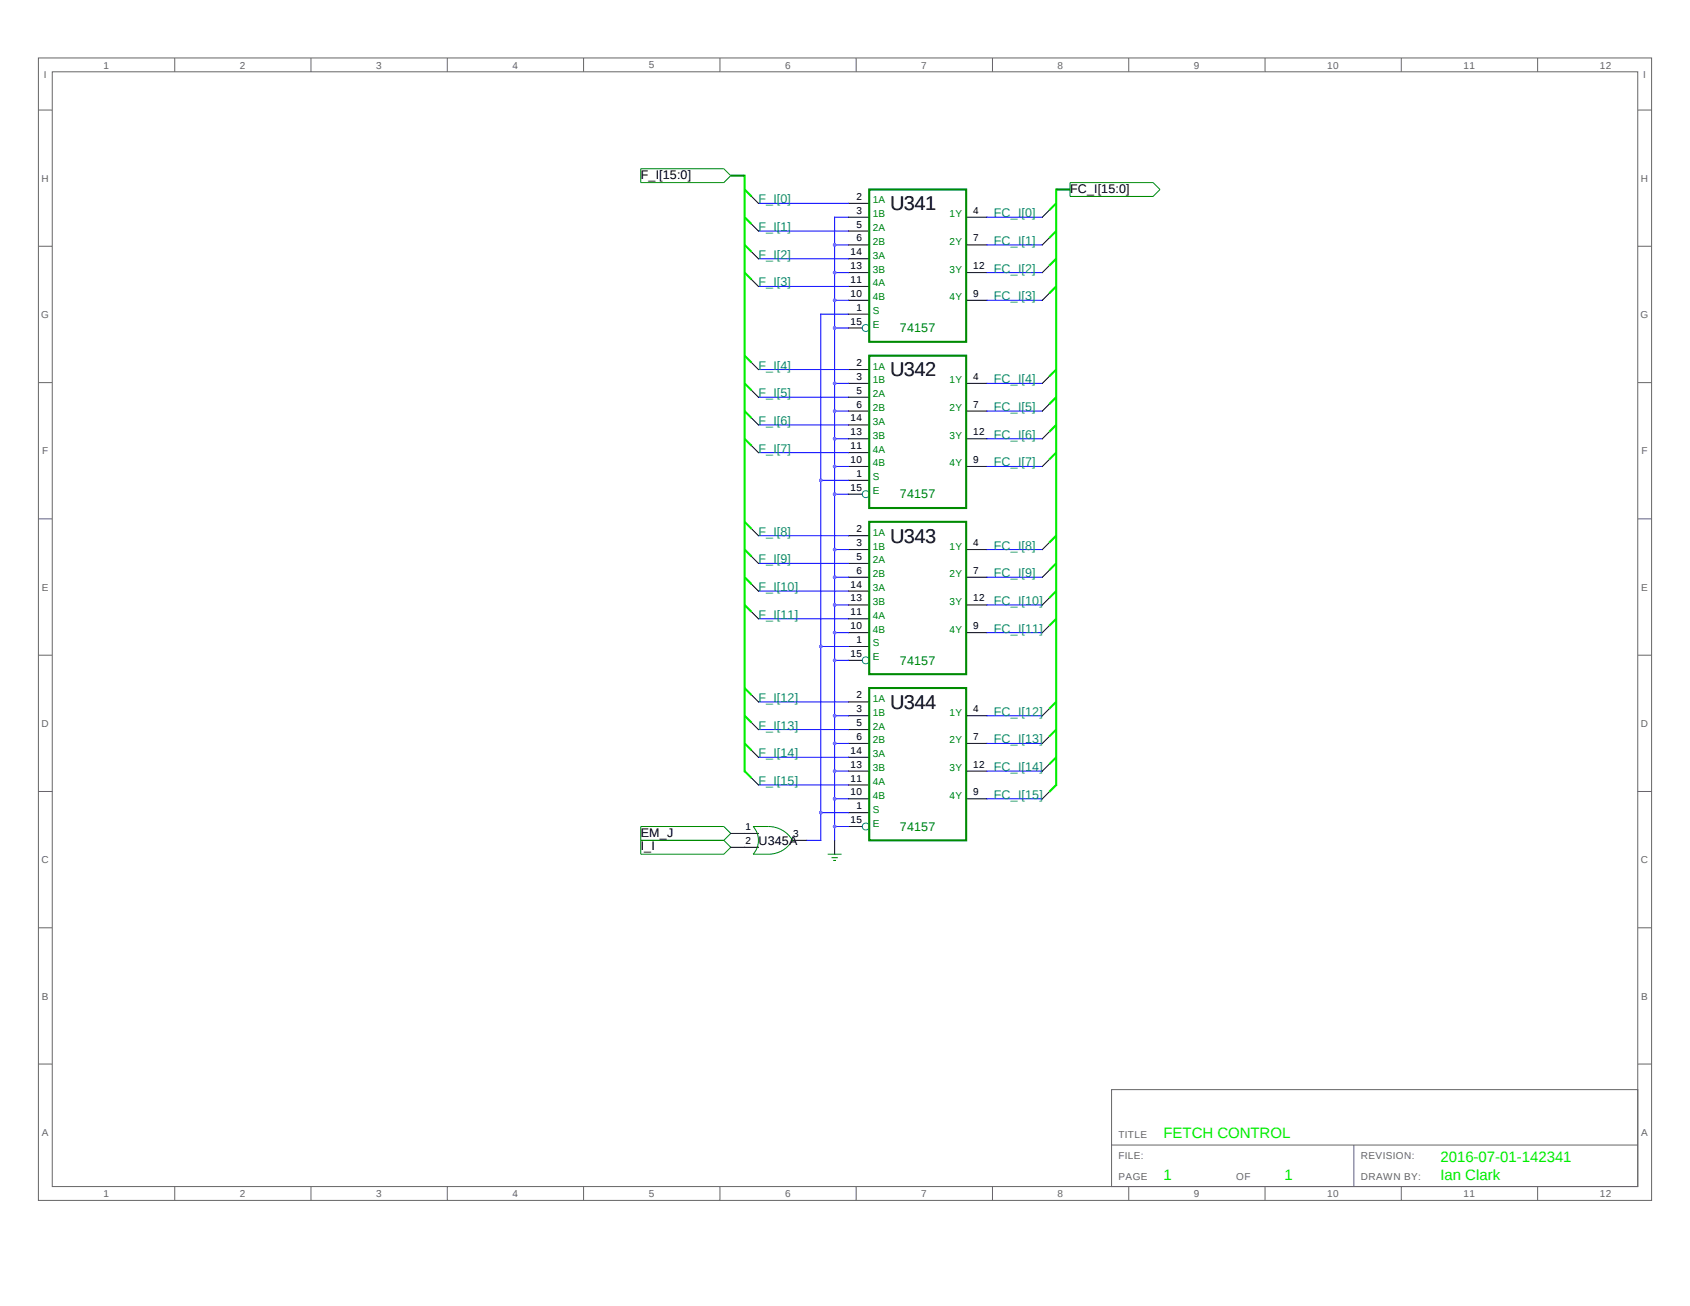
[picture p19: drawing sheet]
<svg xmlns="http://www.w3.org/2000/svg" width="279mm" height="216mm" viewBox="0 0 279 216" stroke-linecap="round" stroke-linejoin="round" font-family="sans-serif">
<defs><g id="words">
<g font-size="3.3">
<text x="147.1" y="34.8">U341</text>
<text x="147.1" y="62.2">U342</text>
<text x="147.1" y="89.7">U343</text>
<text x="147.1" y="117.2">U344</text>
</g>
<g font-size="2.5" fill="#0e0">
<text x="192.4" y="188.1">FETCH CONTROL</text>
<text x="192.4" y="195">1</text>
<text x="212.4" y="195">1</text>
<text x="238.1" y="192.2">2016-07-01-142341</text>
<text x="238.1" y="195">Ian Clark</text>
</g>
<g font-size="2.1">
<text x="105.9" y="29.6">F_I[15:0]</text>
<text x="176.9" y="31.9">FC_I[15:0]</text>
<text x="105.9" y="138.3">EM_J</text>
<text x="105.9" y="140.6">I_I</text>
<text x="125.4" y="139.7">U345A</text>
</g>
<g font-size="2.1" fill="#008b8b">
<text x="125.4" y="33.6">F_I[0]</text>
<text x="164.3" y="35.9">FC_I[0]</text>
<text x="125.4" y="38.2">F_I[1]</text>
<text x="164.3" y="40.5">FC_I[1]</text>
<text x="125.4" y="42.8">F_I[2]</text>
<text x="125.4" y="47.4">F_I[3]</text>
<text x="164.3" y="45.1">FC_I[2]</text>
<text x="164.3" y="49.6">FC_I[3]</text>
<text x="125.4" y="61.1">F_I[4]</text>
<text x="125.4" y="65.7">F_I[5]</text>
<text x="164.3" y="63.4">FC_I[4]</text>
<text x="125.4" y="70.2">F_I[6]</text>
<text x="164.3" y="68">FC_I[5]</text>
<text x="125.4" y="74.8">F_I[7]</text>
<text x="164.3" y="77.1">FC_I[7]</text>
<text x="164.3" y="72.5">FC_I[6]</text>
<text x="125.4" y="88.6">F_I[8]</text>
<text x="125.4" y="93.1">F_I[9]</text>
<text x="164.3" y="95.4">FC_I[9]</text>
<text x="164.3" y="90.9">FC_I[8]</text>
<text x="125.4" y="97.7">F_I[10]</text>
<text x="164.3" y="100">FC_I[10]</text>
<text x="125.4" y="102.3">F_I[11]</text>
<text x="164.3" y="104.6">FC_I[11]</text>
<text x="125.4" y="116">F_I[12]</text>
<text x="164.3" y="118.3">FC_I[12]</text>
<text x="125.4" y="125.2">F_I[14]</text>
<text x="125.4" y="120.6">F_I[13]</text>
<text x="164.3" y="122.9">FC_I[13]</text>
<text x="125.4" y="129.8">F_I[15]</text>
<text x="164.3" y="127.5">FC_I[14]</text>
<text x="164.3" y="132.1">FC_I[15]</text>
</g>
<g font-size="2.1" fill="#008b00">
<text x="148.8" y="54.9">74157</text>
<text x="148.8" y="82.4">74157</text>
<text x="148.8" y="109.9">74157</text>
<text x="148.8" y="137.3">74157</text>
</g>
<g font-size="1.7" fill="#666">
<text x="17.1" y="11.3">1</text>
<text x="39.7" y="11.3">2</text>
<text x="62.2" y="11.3">3</text>
<text x="84.7" y="11.3">4</text>
<text x="107.3" y="11.3">5</text>
<text x="129.8" y="11.3">6</text>
<text x="152.3" y="11.3">7</text>
<text x="174.9" y="11.3">8</text>
<text x="197.4" y="11.3">9</text>
<text x="219.4" y="11.3">10</text>
<text x="242" y="11.3">11</text>
<text x="264.5" y="11.3">12</text>
<text x="7.2" y="12.9">I</text>
<text x="271.7" y="12.9">I</text>
<text x="6.9" y="30.1">H</text>
<text x="271.3" y="30.1">H</text>
<text x="6.8" y="52.6">G</text>
<text x="271.2" y="52.6">G</text>
<text x="7" y="75.1">F</text>
<text x="271.4" y="75.1">F</text>
<text x="6.9" y="97.7">E</text>
<text x="271.3" y="97.7">E</text>
<text x="6.9" y="120.2">D</text>
<text x="271.3" y="120.2">D</text>
<text x="6.9" y="142.7">C</text>
<text x="271.3" y="142.7">C</text>
<text x="6.9" y="165.3">B</text>
<text x="271.3" y="165.3">B</text>
<text x="6.9" y="187.8">A</text>
<text x="184.9" y="191.6">FILE:</text>
<text x="184.9" y="188.1">TITLE</text>
<text x="225" y="191.6">REVISION:</text>
<text x="271.3" y="187.8">A</text>
<text x="17.1" y="197.9">1</text>
<text x="39.7" y="197.9">2</text>
<text x="62.2" y="197.9">3</text>
<text x="84.7" y="197.9">4</text>
<text x="107.3" y="197.9">5</text>
<text x="129.8" y="197.9">6</text>
<text x="152.3" y="197.9">7</text>
<text x="174.9" y="197.9">8</text>
<text x="184.9" y="195">PAGE</text>
<text x="197.4" y="197.9">9</text>
<text x="204.4" y="195">OF</text>
<text x="219.4" y="197.9">10</text>
<text x="225" y="195">DRAWN BY:</text>
<text x="242" y="197.9">11</text>
<text x="264.5" y="197.9">12</text>
</g>
<g font-size="1.7">
<text x="141.6" y="33">2</text>
<text x="141.6" y="35.3">3</text>
<text x="160.9" y="35.3">4</text>
<text x="141.6" y="37.6">5</text>
<text x="141.6" y="39.9">6</text>
<text x="160.9" y="39.9">7</text>
<text x="140.6" y="42.2">14</text>
<text x="140.6" y="44.5">13</text>
<text x="140.6" y="46.8">11</text>
<text x="160.9" y="44.5">12</text>
<text x="140.6" y="49.1">10</text>
<text x="140.6" y="53.6">15</text>
<text x="141.6" y="51.4">1</text>
<text x="160.9" y="49.1">9</text>
<text x="141.6" y="60.5">2</text>
<text x="141.6" y="62.8">3</text>
<text x="141.6" y="65.1">5</text>
<text x="160.9" y="62.8">4</text>
<text x="140.6" y="69.7">14</text>
<text x="140.6" y="72">13</text>
<text x="141.6" y="67.4">6</text>
<text x="160.9" y="67.4">7</text>
<text x="160.9" y="72">12</text>
<text x="140.6" y="74.3">11</text>
<text x="140.6" y="76.5">10</text>
<text x="160.9" y="76.5">9</text>
<text x="140.6" y="81.1">15</text>
<text x="141.6" y="78.8">1</text>
<text x="141.6" y="88">2</text>
<text x="141.6" y="90.3">3</text>
<text x="141.6" y="92.6">5</text>
<text x="141.6" y="94.9">6</text>
<text x="160.9" y="90.3">4</text>
<text x="160.9" y="94.9">7</text>
<text x="140.6" y="97.1">14</text>
<text x="140.6" y="99.4">13</text>
<text x="140.6" y="101.7">11</text>
<text x="160.9" y="99.4">12</text>
<text x="140.6" y="104">10</text>
<text x="141.6" y="106.3">1</text>
<text x="160.9" y="104">9</text>
<text x="140.6" y="108.6">15</text>
<text x="141.6" y="115.5">2</text>
<text x="141.6" y="117.7">3</text>
<text x="160.9" y="117.7">4</text>
<text x="140.6" y="124.6">14</text>
<text x="141.6" y="120">5</text>
<text x="141.6" y="122.3">6</text>
<text x="160.9" y="122.3">7</text>
<text x="140.6" y="126.9">13</text>
<text x="140.6" y="129.2">11</text>
<text x="140.6" y="131.5">10</text>
<text x="160.9" y="126.9">12</text>
<text x="160.9" y="131.5">9</text>
<text x="123.3" y="137.2">1</text>
<text x="140.6" y="136.1">15</text>
<text x="141.6" y="133.8">1</text>
<text x="123.3" y="139.5">2</text>
<text x="131.1" y="138.4">3</text>
</g>
<g font-size="1.7" fill="#008b00">
<text x="144.3" y="33.6">1A</text>
<text x="144.3" y="35.9">1B</text>
<text x="157" y="35.9">1Y</text>
<text x="144.3" y="38.2">2A</text>
<text x="144.3" y="40.5">2B</text>
<text x="157" y="40.5">2Y</text>
<text x="144.3" y="42.8">3A</text>
<text x="144.3" y="45.1">3B</text>
<text x="144.3" y="47.4">4A</text>
<text x="157" y="45.1">3Y</text>
<text x="144.3" y="49.6">4B</text>
<text x="144.3" y="51.9">S</text>
<text x="157" y="49.6">4Y</text>
<text x="144.3" y="54.2">E</text>
<text x="144.3" y="61.1">1A</text>
<text x="144.3" y="63.4">1B</text>
<text x="144.3" y="65.7">2A</text>
<text x="157" y="63.4">1Y</text>
<text x="144.3" y="68">2B</text>
<text x="144.3" y="70.2">3A</text>
<text x="157" y="68">2Y</text>
<text x="144.3" y="72.5">3B</text>
<text x="144.3" y="74.8">4A</text>
<text x="144.3" y="77.1">4B</text>
<text x="157" y="72.5">3Y</text>
<text x="157" y="77.1">4Y</text>
<text x="144.3" y="79.4">S</text>
<text x="144.3" y="81.7">E</text>
<text x="144.3" y="88.6">1A</text>
<text x="144.3" y="90.8">1B</text>
<text x="144.3" y="93.1">2A</text>
<text x="144.3" y="95.4">2B</text>
<text x="157" y="90.8">1Y</text>
<text x="157" y="95.4">2Y</text>
<text x="144.3" y="97.7">3A</text>
<text x="144.3" y="100">3B</text>
<text x="157" y="100">3Y</text>
<text x="144.3" y="102.3">4A</text>
<text x="144.3" y="104.6">4B</text>
<text x="144.3" y="106.9">S</text>
<text x="157" y="104.6">4Y</text>
<text x="144.3" y="109.2">E</text>
<text x="144.3" y="116">1A</text>
<text x="144.3" y="118.3">1B</text>
<text x="157" y="118.3">1Y</text>
<text x="144.3" y="120.6">2A</text>
<text x="144.3" y="122.9">2B</text>
<text x="144.3" y="125.2">3A</text>
<text x="157" y="122.9">2Y</text>
<text x="144.3" y="127.5">3B</text>
<text x="144.3" y="129.8">4A</text>
<text x="157" y="127.5">3Y</text>
<text x="144.3" y="132.1">4B</text>
<text x="144.3" y="134.3">S</text>
<text x="144.3" y="136.6">E</text>
<text x="157" y="132.1">4Y</text>
</g>
</g></defs>
<g fill="none" stroke="#666" stroke-width=".17">
<path d="M6.3 9.6h266.7v188.8h-266.7zM6.3 18.2h2.3M8.6 11.9h262.2v184.3h-262.2zM28.9 9.6v2.3M51.4 9.6v2.3M74 9.6v2.3M96.5 9.6v2.3M119 9.6v2.3M141.5 9.6v2.3M164.1 9.6v2.3M186.6 9.6v2.3M209.1 9.6v2.3"/>
<path d="M231.7 9.6v2.3M254.2 9.6v2.3M270.8 18.2h2.2M6.3 40.7h2.3M270.8 40.7h2.2M6.3 63.3h2.3M270.8 63.3h2.2M6.3 85.8h2.3M270.8 85.8h2.2M6.3 108.3h2.3M270.8 108.3h2.2M6.3 130.8h2.3"/>
<path d="M270.8 130.8h2.2M6.3 153.4h2.3M270.8 153.4h2.2M6.3 175.9h2.3M270.8 175.9h2.2M28.9 196.2v2.2M51.4 196.2v2.2M74 196.2v2.2M96.5 196.2v2.2M119 196.2v2.2M141.5 196.2v2.2M164.1 196.2v2.2"/>
<path d="M183.8 180.1h87v16.1h-87zM183.8 189.3h87M186.6 196.2v2.2M209.1 196.2v2.2M223.8 189.3v6.9M231.7 196.2v2.2M254.2 196.2v2.2"/>
</g>
<g fill="none" stroke="#000" stroke-width=".17">
<path d="M124.2 32.5l1.2 1.1M124.2 37.1l1.2 1.1M140.3 33.6h3.4M140.3 35.9h3.4M140.3 38.2h3.4M159.7 35.9h3.5M173.5 39.3l-1.2 1.2M173.5 34.8l-1.2 1.1M124.2 59.9l1.2 1.2M124.2 46.2l1.2 1.2M124.2 41.6l1.2 1.2M140.3 40.5h3.4"/>
<path d="M140.3 42.8h3.4M140.3 45.1h3.4M140.3 47.4h3.4M140.3 49.6h3.4M140.3 51.9h3.4M140.3 54.2h2.3M159.7 40.5h3.5M159.7 45.1h3.5M159.7 49.6h3.5M173.5 48.5l-1.2 1.1M173.5 43.9l-1.2 1.2M124.2 73.7l1.2 1.1"/>
<path d="M124.2 69.1l1.2 1.1M124.2 64.5l1.2 1.2M140.3 61.1h3.4M140.3 63.4h3.4M140.3 65.7h3.4M140.3 68h3.4M140.3 70.2h3.4M140.3 72.5h3.4M140.3 74.8h3.4M140.3 77.1h3.4M140.3 79.4h3.4M159.7 63.4h3.5"/>
<path d="M159.7 68h3.5M159.7 72.5h3.5M159.7 77.1h3.5M173.5 76l-1.2 1.1M173.5 71.4l-1.2 1.1M173.5 66.8l-1.2 1.2M173.5 62.2l-1.2 1.2M124.2 87.4l1.2 1.2M124.2 96.6l1.2 1.1M124.2 92l1.2 1.1M140.3 81.7h2.3M140.3 88.6h3.4"/>
<path d="M140.3 90.8h3.4M140.3 93.1h3.4M140.3 95.4h3.4M140.3 97.7h3.4M159.7 90.8h3.5M159.7 95.4h3.5M173.5 98.9l-1.2 1.1M173.5 94.3l-1.2 1.1M173.5 89.7l-1.2 1.1M124.2 119.5l1.2 1.1M124.2 114.9l1.2 1.1M124.2 101.2l1.2 1.1"/>
<path d="M140.3 100h3.4M140.3 102.3h3.4M140.3 104.6h3.4M140.3 106.9h3.4M140.3 109.2h2.3M140.3 116h3.4M140.3 118.3h3.4M159.7 100h3.5M159.7 104.6h3.5M159.7 118.3h3.5M173.5 117.2l-1.2 1.1M173.5 103.4l-1.2 1.2"/>
<path d="M120.8 137.8h4.6M124.2 128.6l1.2 1.2M124.2 124l1.2 1.2M131 138.9h2.4M138 138.9v2.3M140.3 120.6h3.4M140.3 122.9h3.4M140.3 125.2h3.4M140.3 127.5h3.4M140.3 129.8h3.4M140.3 132.1h3.4M140.3 134.3h3.4"/>
<path d="M140.3 136.6h2.3M159.7 122.9h3.5M159.7 127.5h3.5M159.7 132.1h3.5M173.5 130.9l-1.2 1.2M173.5 126.3l-1.2 1.2M173.5 121.8l-1.2 1.1M120.8 140.1h4.6"/>
</g>
<g fill="none" stroke="#008b8b" stroke-width=".17">
<circle cx="143.1" cy="54.2" r=".58"/>
<circle cx="143.1" cy="81.7" r=".58"/>
<circle cx="143.1" cy="109.2" r=".58"/>
<circle cx="143.1" cy="136.6" r=".58"/>
</g>
<path d="M120.8 29h2.3M143.7 31.3h16v25.2h-16zM174.6 31.3h2.3M143.7 58.8h16v25.2h-16zM143.7 86.3h16v25.2h-16zM143.7 113.7h16v25.2h-16z" fill="none" stroke="#008b00" stroke-width=".34"/>
<path d="M105.9 27.9h13.8l1.1 1.1-1.1 1.2h-13.8zM176.9 30.2h13.7l1.2 1.1-1.2 1.2h-13.7zM105.9 136.6h13.8l1.1 1.2-1.1 1.1 1.1 1.2-1.1 1.1h-13.8zM105.9 138.9h13.8M124.5 136.6a3.4 3.4 0 0 1 0 4.6M124.5 136.6a7.4 7.4 0 0 1 5.1 .8l1 1 .4 .5a4.6 4.6 0 0 1-3.9 2.3h-2.6M136.8 141.2h2.3M137.5 141.8h1M137.8 142.2h.4" fill="none" stroke="#008b00" stroke-width=".17"/>
<g fill="none" stroke="#00f" stroke-width=".17">
<path d="M125.4 33.6h14.9M125.4 38.2h14.9M140.3 35.9h-2.3v103M163.2 35.9h9.1M125.4 42.8h14.9M125.4 47.4h14.9M138 54.2h2.3M138 49.6h2.3M138 45.1h2.3M138 40.5h2.3M140.3 51.9h-4.6v87h-2.3M163.2 49.6h9.1"/>
<path d="M163.2 45.1h9.1M163.2 40.5h9.1M125.4 61.1h14.9M125.4 65.7h14.9M125.4 70.2h14.9M125.4 74.8h14.9M135.7 79.4h4.6M138 77.1h2.3M138 72.5h2.3M138 68h2.3M138 63.4h2.3M163.2 77.1h9.1"/>
<path d="M163.2 72.5h9.1M163.2 68h9.1M163.2 63.4h9.1M125.4 88.6h14.9M125.4 93.1h14.9M125.4 97.7h14.9M138 81.7h2.3M138 95.4h2.3M138 90.8h2.3M163.2 95.4h9.1M163.2 90.8h9.1M125.4 116h14.9"/>
<path d="M125.4 102.3h14.9M135.7 106.9h4.6M138 109.2h2.3M138 118.3h2.3M138 104.6h2.3M138 100h2.3M163.2 118.3h9.1M163.2 104.6h9.1M163.2 100h9.1M125.4 129.8h14.9M125.4 125.2h14.9M125.4 120.6h14.9"/>
<path d="M135.7 134.3h4.6M138 136.6h2.3M138 132.1h2.3M138 127.5h2.3M138 122.9h2.3M163.2 132.1h9.1M163.2 127.5h9.1M163.2 122.9h9.1"/>
</g>
<g fill="none" stroke="#0e0" stroke-width=".34">
<path d="M123.1 29v98.5l1.1 1.1M123.1 31.3l1.1 1.2M123.1 35.9l1.1 1.2M174.6 31.3v98.5l-1.1 1.1M174.6 38.2l-1.1 1.1M174.6 33.6l-1.1 1.2M123.1 58.8l1.1 1.1M123.1 45.1l1.1 1.1M123.1 40.5l1.1 1.1M174.6 47.4l-1.1 1.1M174.6 42.8l-1.1 1.1M123.1 72.5l1.1 1.2"/>
<path d="M123.1 68l1.1 1.1M123.1 63.4l1.1 1.1M174.6 74.8l-1.1 1.2M174.6 70.2l-1.1 1.2M174.6 65.7l-1.1 1.1M174.6 61.1l-1.1 1.1M123.1 86.3l1.1 1.1M123.1 95.4l1.1 1.2M123.1 90.8l1.1 1.2M174.6 97.7l-1.1 1.2M174.6 93.1l-1.1 1.2M174.6 88.6l-1.1 1.1"/>
<path d="M123.1 118.3l1.1 1.2M123.1 113.7l1.1 1.2M123.1 100l1.1 1.2M174.6 116l-1.1 1.2M174.6 102.3l-1.1 1.1M123.1 122.9l1.1 1.1M174.6 125.2l-1.1 1.1M174.6 120.6l-1.1 1.2"/>
</g>
<g fill="#a020f0">
<path d="M137.8 136.4h.4l.1 .2-.1 .3h-.4l-.1-.3z"/>
<path d="M137.8 108.9h.4l.1 .3-.1 .2h-.4l-.1-.2z"/>
<path d="M137.8 81.5h.4l.1 .2-.1 .2h-.4l-.1-.2z"/>
<path d="M137.8 54h.4l.1 .2-.1 .2h-.4l-.1-.2z"/>
<path d="M137.8 131.8h.4l.1 .3-.1 .2h-.4l-.1-.2z"/>
<path d="M137.8 127.3h.4l.1 .2-.1 .2h-.4l-.1-.2z"/>
<path d="M137.8 122.7h.4l.1 .2-.1 .2h-.4l-.1-.2z"/>
<path d="M137.8 118.1h.4l.1 .2-.1 .2h-.4l-.1-.2z"/>
<path d="M137.8 104.4h.4l.1 .2-.1 .2h-.4l-.1-.2z"/>
<path d="M137.8 99.8h.4l.1 .2-.1 .2h-.4l-.1-.2z"/>
<path d="M137.8 95.2h.4l.1 .2-.1 .2h-.4l-.1-.2z"/>
<path d="M137.8 90.6h.4l.1 .2-.1 .3h-.4l-.1-.3z"/>
<path d="M137.8 76.9h.4l.1 .2-.1 .2h-.4l-.1-.2z"/>
<path d="M137.8 72.3h.4l.1 .2-.1 .3h-.4l-.1-.3z"/>
<path d="M137.8 67.7h.4l.1 .3-.1 .2h-.4l-.1-.2z"/>
<path d="M137.8 63.2h.4l.1 .2-.1 .2h-.4l-.1-.2z"/>
<path d="M137.8 49.4h.4l.1 .2-.1 .3h-.4l-.1-.3z"/>
<path d="M137.8 44.8h.4l.1 .3-.1 .2h-.4l-.1-.2z"/>
<path d="M137.8 40.3h.4l.1 .2-.1 .2h-.4l-.1-.2z"/>
<path d="M135.5 134.1h.4l.1 .2-.1 .3h-.4l-.1-.3z"/>
<path d="M135.5 106.7h.4l.1 .2-.1 .2h-.4l-.1-.2z"/>
<path d="M135.5 79.2h.4l.1 .2-.1 .2h-.4l-.1-.2z"/>
</g>
<use href="#words"/>
</svg>
